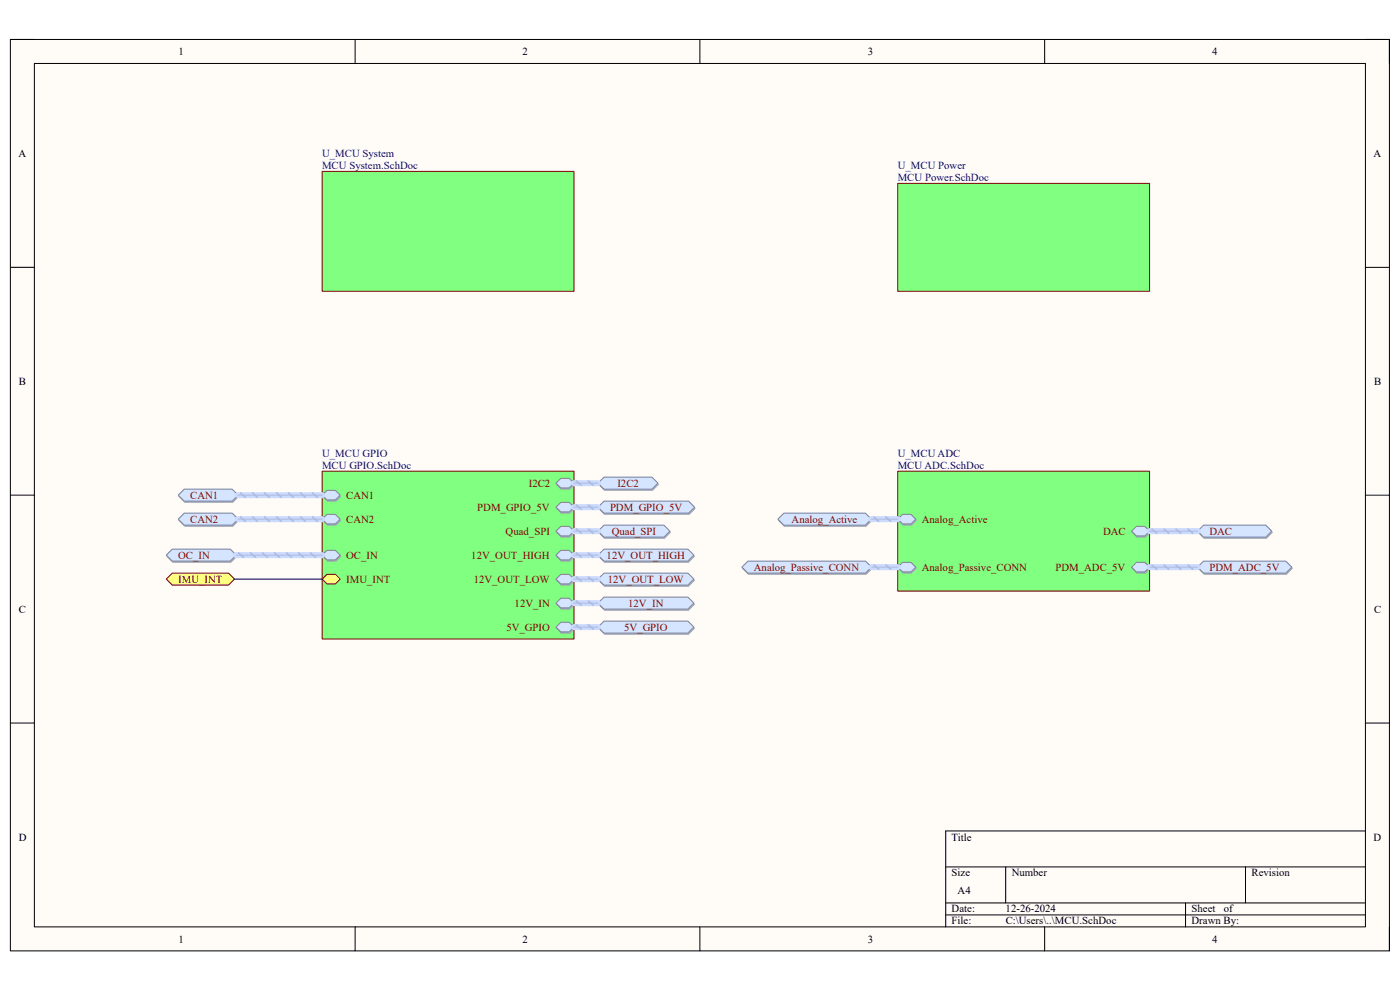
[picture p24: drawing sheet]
<svg xmlns="http://www.w3.org/2000/svg" width="297mm" height="210mm" viewBox="0 0 297 210" stroke-linecap="round" stroke-linejoin="round" font-family="sans-serif">
<defs><g id="words">
<g font-size="2.3">
<text x="37.9" y="11.7">1</text>
<text x="110.9" y="11.7">2</text>
<text x="184.1" y="11.7">3</text>
<text x="257.1" y="11.7">4</text>
<text x="3.9" y="33.3">A</text>
<text x="291.4" y="33.3">A</text>
<text x="4" y="81.6">B</text>
<text x="291.5" y="81.6">B</text>
<text x="4" y="130">C</text>
<text x="291.5" y="130">C</text>
<text x="4" y="178.3">D</text>
<text x="201.9" y="178.3">Title</text>
<text x="291.4" y="178.3">D</text>
<text x="201.9" y="185.9">Size</text>
<text x="214.6" y="185.9">Number</text>
<text x="265.5" y="185.9">Revision</text>
<text x="203.2" y="189.7">A4</text>
<text x="201.9" y="193.5">Date:</text>
<text x="201.9" y="196.1">File:</text>
<text x="213.3" y="193.5">12-26-2024</text>
<text x="213.4" y="196.1">C:\Users\..\MCU.SchDoc</text>
<text x="252.8" y="196.1">Drawn By:</text>
<text x="252.8" y="193.5">Sheet</text>
<text x="259.6" y="193.5">of</text>
<text x="37.9" y="199.9">1</text>
<text x="110.9" y="199.9">2</text>
<text x="184.1" y="199.9">3</text>
<text x="257.1" y="199.9">4</text>
</g>
<g font-size="2.3" fill="#000080">
<text x="68.3" y="33.3">U_MCU System</text>
<text x="68.3" y="35.9">MCU System.SchDoc</text>
<text x="190.5" y="35.9">U_MCU Power</text>
<text x="190.5" y="38.4">MCU Power.SchDoc</text>
<text x="68.3" y="96.9">U_MCU GPIO</text>
<text x="68.3" y="99.4">MCU GPIO.SchDoc</text>
<text x="190.5" y="96.9">U_MCU ADC</text>
<text x="190.5" y="99.4">MCU ADC.SchDoc</text>
</g>
<g font-size="2.3" fill="#800000">
<text x="40.3" y="105.8">CAN1</text>
<text x="73.4" y="105.8">CAN1</text>
<text x="112.2" y="103.3">I2C2</text>
<text x="131" y="103.3">I2C2</text>
<text x="40.3" y="110.9">CAN2</text>
<text x="73.4" y="110.9">CAN2</text>
<text x="101.3" y="108.3">PDM_GPIO_5V</text>
<text x="107.3" y="113.4">Quad_SPI</text>
<text x="129.4" y="108.3">PDM_GPIO_5V</text>
<text x="129.8" y="113.4">Quad_SPI</text>
<text x="167.9" y="110.9">Analog_Active</text>
<text x="195.5" y="110.9">Analog_Active</text>
<text x="234" y="113.4">DAC</text>
<text x="256.6" y="113.4">DAC</text>
<text x="37.8" y="118.5">OC_IN</text>
<text x="73.4" y="118.5">OC_IN</text>
<text x="100" y="118.5">12V_OUT_HIGH</text>
<text x="128.7" y="118.5">12V_OUT_HIGH</text>
<text x="37.8" y="123.6">IMU_INT</text>
<text x="73.4" y="123.6">IMU_INT</text>
<text x="100.5" y="123.6">12V_OUT_LOW</text>
<text x="128.9" y="123.6">12V_OUT_LOW</text>
<text x="159.9" y="121.1">Analog_Passive_CONN</text>
<text x="195.5" y="121.1">Analog_Passive_CONN</text>
<text x="223.9" y="121.1">PDM_ADC_5V</text>
<text x="256.6" y="121.1">PDM_ADC_5V</text>
<text x="109.2" y="128.7">12V_IN</text>
<text x="133.3" y="128.7">12V_IN</text>
<text x="107.4" y="133.8">5V_GPIO</text>
<text x="132.4" y="133.8">5V_GPIO</text>
</g>
</g></defs>
<path d="M2.2 8.4h292.6v193.3h-292.6z" fill-rule="evenodd" fill="#fffcf8"/>
<path d="M2.2 8.4h292.6v193.3h-292.6z" fill="none" stroke="#000" stroke-width=".21"/>
<path d="M7.3 13.5h282.4v183.1h-282.4z" fill-rule="evenodd" fill="#fffcf8"/>
<g fill="none" stroke="#000" stroke-width=".21">
<path d="M2.2 8.4h5.1M7.3 13.5h282.4v183.1h-282.4zM75.3 8.4v5.1M148.5 8.4v5.1M221.6 8.4v5.1M289.7 8.4h5.1v5.1M2.2 56.7h5.1M289.7 56.7h5.1M2.2 105h5.1M289.7 105.1h5.1M2.2 153.4h5.1M289.7 153.4h5.1"/>
<path d="M289.7 176.3h-89.1v20.3M75.3 196.6v5.1M148.5 196.6v5.1M200.6 183.9h89.1M200.6 191.5h89.1M200.6 194.1h89.1M213.4 183.9v7.6M221.6 196.6v5.1M251.5 191.5v5.1M264.2 183.9v7.6M294.8 196.6v5.1"/>
</g>
<path d="M190.5 38.9h53.4v22.9h-53.4z" fill-rule="evenodd" fill="#80ff80"/>
<path d="M190.5 38.9h53.4v22.9h-53.4z" fill="none" stroke="#800000" stroke-width=".21"/>
<path d="M68.3 36.4h53.5v25.4h-53.5z" fill-rule="evenodd" fill="#80ff80"/>
<path d="M68.3 36.4h53.5v25.4h-53.5z" fill="none" stroke="#800000" stroke-width=".21"/>
<path d="M39.2 104h10.2l1.3 1.3-1.3 1.3h-10.2l-1.3-1.3z" fill-rule="evenodd" fill="#bac0ca"/>
<path d="M39.2 104h10.2l1.3 1.3-1.3 1.3h-10.2l-1.3-1.3z" fill="none" stroke="#a6acb6" stroke-width=".21"/>
<path d="M37.8 105l1.3-1.2h10.2l1.2 1.2-1.2 1.3h-10.2z" fill-rule="evenodd" fill="#d5e4ff"/>
<path d="M37.8 105l1.3-1.2h10.2l1.2 1.2-1.2 1.3h-10.2z" fill="none" stroke="#71809b" stroke-width=".21"/>
<path d="M39.2 109.1h10.2l1.3 1.3-1.3 1.3h-10.2l-1.3-1.3z" fill-rule="evenodd" fill="#bac0ca"/>
<path d="M39.2 109.1h10.2l1.3 1.3-1.3 1.3h-10.2l-1.3-1.3z" fill="none" stroke="#a6acb6" stroke-width=".21"/>
<path d="M39.1 108.9h10.2l1.2 1.2-1.2 1.3h-10.2l-1.3-1.3z" fill-rule="evenodd" fill="#d5e4ff"/>
<path d="M39.1 108.9h10.2l1.2 1.2-1.2 1.3h-10.2l-1.3-1.3z" fill="none" stroke="#71809b" stroke-width=".21"/>
<path d="M254.2 112.9l1.3-1.2h13.2l1.2 1.2-1.2 1.3h-13.2z" fill-rule="evenodd" fill="#bac0ca"/>
<path d="M254.2 112.9l1.3-1.2h13.2l1.2 1.2-1.2 1.3h-13.2z" fill="none" stroke="#a6acb6" stroke-width=".21"/>
<path d="M255.3 111.4h13.2l1.3 1.3-1.3 1.3h-13.2l-1.2-1.3z" fill-rule="evenodd" fill="#d5e4ff"/>
<path d="M255.3 111.4h13.2l1.3 1.3-1.3 1.3h-13.2l-1.2-1.3z" fill="none" stroke="#71809b" stroke-width=".21"/>
<path d="M36.7 116.7h12.3l1.3 1.3-1.3 1.3h-12.3l-1.3-1.3z" fill-rule="evenodd" fill="#bac0ca"/>
<path d="M36.7 116.7h12.3l1.3 1.3-1.3 1.3h-12.3l-1.3-1.3z" fill="none" stroke="#a6acb6" stroke-width=".21"/>
<path d="M36.5 116.5h12.4l1.2 1.3-1.2 1.2h-12.4l-1.2-1.2z" fill-rule="evenodd" fill="#d5e4ff"/>
<path d="M36.5 116.5h12.4l1.2 1.3-1.2 1.2h-12.4l-1.2-1.2z" fill="none" stroke="#71809b" stroke-width=".21"/>
<path d="M166.4 109.1h17.3l1.3 1.3-1.3 1.3h-17.3l-1.2-1.3z" fill-rule="evenodd" fill="#bac0ca"/>
<path d="M166.4 109.1h17.3l1.3 1.3-1.3 1.3h-17.3l-1.2-1.3z" fill="none" stroke="#a6acb6" stroke-width=".21"/>
<path d="M165 110.1l1.3-1.2h17.3l1.3 1.2-1.3 1.3h-17.3z" fill-rule="evenodd" fill="#d5e4ff"/>
<path d="M165 110.1l1.3-1.2h17.3l1.3 1.2-1.3 1.3h-17.3z" fill="none" stroke="#71809b" stroke-width=".21"/>
<path d="M127 107.8l1.3-1.2h17.9l1.3 1.2-1.3 1.3h-17.9z" fill-rule="evenodd" fill="#bac0ca"/>
<path d="M127 107.8l1.3-1.2h17.9l1.3 1.2-1.3 1.3h-17.9z" fill="none" stroke="#a6acb6" stroke-width=".21"/>
<path d="M126.9 107.6l1.2-1.3h18l1.3 1.3-1.3 1.3h-18z" fill-rule="evenodd" fill="#d5e4ff"/>
<path d="M126.9 107.6l1.2-1.3h18l1.3 1.3-1.3 1.3h-18z" fill="none" stroke="#71809b" stroke-width=".21"/>
<path d="M190.5 100h53.4v25.4h-53.4z" fill-rule="evenodd" fill="#80ff80"/>
<path d="M190.5 100h53.4v25.4h-53.4z" fill="none" stroke="#800000" stroke-width=".21"/>
<path d="M241.2 111.9h1.8l1 1-1 1.1h-1.8l-1-1.1z" fill-rule="evenodd" fill="#bac0ca"/>
<path d="M241.2 111.9h1.8l1 1-1 1.1h-1.8l-1-1.1z" fill="none" stroke="#a6acb6" stroke-width=".21"/>
<path d="M240.1 112.7l1-1h1.8l1 1-1 1h-1.8z" fill-rule="evenodd" fill="#d5e4ff"/>
<path d="M240.1 112.7l1-1h1.8l1 1-1 1h-1.8z" fill="none" stroke="#71809b" stroke-width=".21"/>
<path d="M190.6 110.4l1-1h1.8l1 1-1 1h-1.8z" fill-rule="evenodd" fill="#bac0ca"/>
<path d="M190.6 110.4l1-1h1.8l1 1-1 1h-1.8z" fill="none" stroke="#a6acb6" stroke-width=".21"/>
<path d="M190.5 110.1l1-1h1.8l1 1-1 1.1h-1.8z" fill-rule="evenodd" fill="#d5e4ff"/>
<path d="M190.5 110.1l1-1h1.8l1 1-1 1.1h-1.8z" fill="none" stroke="#71809b" stroke-width=".21"/>
<path d="M241.2 119.5h1.8l1 1.1-1 1h-1.8l-1-1z" fill-rule="evenodd" fill="#bac0ca"/>
<path d="M241.2 119.5h1.8l1 1.1-1 1h-1.8l-1-1z" fill="none" stroke="#a6acb6" stroke-width=".21"/>
<path d="M240.1 120.3l1-1h1.8l1 1-1 1h-1.8z" fill-rule="evenodd" fill="#d5e4ff"/>
<path d="M240.1 120.3l1-1h1.8l1 1-1 1h-1.8z" fill="none" stroke="#71809b" stroke-width=".21"/>
<path d="M190.6 120.6l1-1.1h1.8l1 1.1-1 1h-1.8z" fill-rule="evenodd" fill="#bac0ca"/>
<path d="M190.6 120.6l1-1.1h1.8l1 1.1-1 1h-1.8z" fill="none" stroke="#a6acb6" stroke-width=".21"/>
<path d="M190.5 120.3l1-1h1.8l1 1-1 1h-1.8z" fill-rule="evenodd" fill="#d5e4ff"/>
<path d="M190.5 120.3l1-1h1.8l1 1-1 1h-1.8z" fill="none" stroke="#71809b" stroke-width=".21"/>
<path d="M254.2 120.6l1.3-1.3h17.4l1.3 1.3-1.3 1.2h-17.4z" fill-rule="evenodd" fill="#bac0ca"/>
<path d="M254.2 120.6l1.3-1.3h17.4l1.3 1.3-1.3 1.2h-17.4z" fill="none" stroke="#a6acb6" stroke-width=".21"/>
<path d="M254.1 120.3l1.2-1.3h17.5l1.3 1.3-1.3 1.3h-17.5z" fill-rule="evenodd" fill="#d5e4ff"/>
<path d="M254.1 120.3l1.2-1.3h17.5l1.3 1.3-1.3 1.3h-17.5z" fill="none" stroke="#71809b" stroke-width=".21"/>
<path d="M157.5 120.6l1.3-1.3h25l1.2 1.3-1.2 1.2h-25z" fill-rule="evenodd" fill="#bac0ca"/>
<path d="M157.5 120.6l1.3-1.3h25l1.2 1.3-1.2 1.2h-25z" fill="none" stroke="#a6acb6" stroke-width=".21"/>
<path d="M157.4 120.3l1.3-1.3h24.9l1.3 1.3-1.3 1.3h-24.9z" fill-rule="evenodd" fill="#d5e4ff"/>
<path d="M157.4 120.3l1.3-1.3h24.9l1.3 1.3-1.3 1.3h-24.9z" fill="none" stroke="#71809b" stroke-width=".21"/>
<path d="M127 102.8l1.3-1.3h10.1l1.3 1.3-1.3 1.2h-10.1z" fill-rule="evenodd" fill="#bac0ca"/>
<path d="M127 102.8l1.3-1.3h10.1l1.3 1.3-1.3 1.2h-10.1z" fill="none" stroke="#a6acb6" stroke-width=".21"/>
<path d="M126.9 102.5l1.2-1.3h10.2l1.3 1.3-1.3 1.3h-10.2z" fill-rule="evenodd" fill="#d5e4ff"/>
<path d="M126.9 102.5l1.2-1.3h10.2l1.3 1.3-1.3 1.3h-10.2z" fill="none" stroke="#71809b" stroke-width=".21"/>
<path d="M68.3 100h53.5v35.6h-53.5z" fill-rule="evenodd" fill="#80ff80"/>
<path d="M68.3 100h53.5v35.6h-53.5z" fill="none" stroke="#800000" stroke-width=".21"/>
<path d="M68.5 105.3l1-1h1.8l1 1-1 1h-1.8z" fill-rule="evenodd" fill="#bac0ca"/>
<path d="M68.5 105.3l1-1h1.8l1 1-1 1h-1.8z" fill="none" stroke="#a6acb6" stroke-width=".21"/>
<path d="M68.3 105l1.1-1h1.7l1.1 1-1.1 1.1h-1.7z" fill-rule="evenodd" fill="#d5e4ff"/>
<path d="M68.3 105l1.1-1h1.7l1.1 1-1.1 1.1h-1.7z" fill="none" stroke="#71809b" stroke-width=".21"/>
<path d="M69.5 109.4h1.8l1 1-1 1h-1.8l-1-1z" fill-rule="evenodd" fill="#bac0ca"/>
<path d="M69.5 109.4h1.8l1 1-1 1h-1.8l-1-1z" fill="none" stroke="#a6acb6" stroke-width=".21"/>
<path d="M69.4 109.1h1.7l1.1 1-1.1 1.1h-1.7l-1.1-1.1z" fill-rule="evenodd" fill="#d5e4ff"/>
<path d="M69.4 109.1h1.7l1.1 1-1.1 1.1h-1.7l-1.1-1.1z" fill="none" stroke="#71809b" stroke-width=".21"/>
<path d="M68.5 118l1-1h1.8l1 1-1 1h-1.8z" fill-rule="evenodd" fill="#bac0ca"/>
<path d="M68.5 118l1-1h1.8l1 1-1 1h-1.8z" fill="none" stroke="#a6acb6" stroke-width=".21"/>
<path d="M69.4 116.7h1.7l1.1 1.1-1.1 1h-1.7l-1.1-1z" fill-rule="evenodd" fill="#d5e4ff"/>
<path d="M69.4 116.7h1.7l1.1 1.1-1.1 1h-1.7l-1.1-1z" fill="none" stroke="#71809b" stroke-width=".21"/>
<path d="M118.1 107.8l1-1h1.8l1 1-1 1.1h-1.8z" fill-rule="evenodd" fill="#bac0ca"/>
<path d="M118.1 107.8l1-1h1.8l1 1-1 1.1h-1.8z" fill="none" stroke="#a6acb6" stroke-width=".21"/>
<path d="M119 106.6h1.8l1 1-1 1h-1.8l-1-1z" fill-rule="evenodd" fill="#d5e4ff"/>
<path d="M119 106.6h1.8l1 1-1 1h-1.8l-1-1z" fill="none" stroke="#71809b" stroke-width=".21"/>
<path d="M118.1 102.8l1-1.1h1.8l1 1.1-1 1h-1.8z" fill-rule="evenodd" fill="#bac0ca"/>
<path d="M118.1 102.8l1-1.1h1.8l1 1.1-1 1h-1.8z" fill="none" stroke="#a6acb6" stroke-width=".21"/>
<path d="M118 102.5l1-1h1.8l1 1-1 1h-1.8z" fill-rule="evenodd" fill="#d5e4ff"/>
<path d="M118 102.5l1-1h1.8l1 1-1 1h-1.8z" fill="none" stroke="#71809b" stroke-width=".21"/>
<path d="M68.3 122.9l1.1-1.1h1.7l1.1 1.1-1.1 1h-1.7z" fill-rule="evenodd" fill="#ffff80"/>
<path d="M68.3 122.9l1.1-1.1h1.7l1.1 1.1-1.1 1h-1.7z" fill="none" stroke="#800000" stroke-width=".21"/>
<path d="M118.1 112.9l1-1h1.8l1 1-1 1.1h-1.8z" fill-rule="evenodd" fill="#bac0ca"/>
<path d="M118.1 112.9l1-1h1.8l1 1-1 1.1h-1.8z" fill="none" stroke="#a6acb6" stroke-width=".21"/>
<path d="M118 112.7l1-1h1.8l1 1-1 1h-1.8z" fill-rule="evenodd" fill="#d5e4ff"/>
<path d="M118 112.7l1-1h1.8l1 1-1 1h-1.8z" fill="none" stroke="#71809b" stroke-width=".21"/>
<path d="M118.1 118l1-1h1.8l1 1-1 1h-1.8z" fill-rule="evenodd" fill="#bac0ca"/>
<path d="M118.1 118l1-1h1.8l1 1-1 1h-1.8z" fill="none" stroke="#a6acb6" stroke-width=".21"/>
<path d="M119 116.7h1.8l1 1.1-1 1h-1.8l-1-1z" fill-rule="evenodd" fill="#d5e4ff"/>
<path d="M119 116.7h1.8l1 1.1-1 1h-1.8l-1-1z" fill="none" stroke="#71809b" stroke-width=".21"/>
<path d="M118.1 123.1l1-1h1.8l1 1-1 1h-1.8z" fill-rule="evenodd" fill="#bac0ca"/>
<path d="M118.1 123.1l1-1h1.8l1 1-1 1h-1.8z" fill="none" stroke="#a6acb6" stroke-width=".21"/>
<path d="M118 122.9l1-1.1h1.8l1 1.1-1 1h-1.8z" fill-rule="evenodd" fill="#d5e4ff"/>
<path d="M118 122.9l1-1.1h1.8l1 1.1-1 1h-1.8z" fill="none" stroke="#71809b" stroke-width=".21"/>
<path d="M118.1 128.2l1-1h1.8l1 1-1 1h-1.8z" fill-rule="evenodd" fill="#bac0ca"/>
<path d="M118.1 128.2l1-1h1.8l1 1-1 1h-1.8z" fill="none" stroke="#a6acb6" stroke-width=".21"/>
<path d="M119 126.9h1.8l1 1-1 1.1h-1.8l-1-1.1z" fill-rule="evenodd" fill="#d5e4ff"/>
<path d="M119 126.9h1.8l1 1-1 1.1h-1.8l-1-1.1z" fill="none" stroke="#71809b" stroke-width=".21"/>
<path d="M118.1 133.3l1-1h1.8l1 1-1 1h-1.8z" fill-rule="evenodd" fill="#bac0ca"/>
<path d="M118.1 133.3l1-1h1.8l1 1-1 1h-1.8z" fill="none" stroke="#a6acb6" stroke-width=".21"/>
<path d="M118 133l1-1h1.8l1 1-1 1h-1.8z" fill-rule="evenodd" fill="#d5e4ff"/>
<path d="M118 133l1-1h1.8l1 1-1 1h-1.8z" fill="none" stroke="#71809b" stroke-width=".21"/>
<path d="M35.3 122.9l1.2-1.3h12l1.2 1.3-1.2 1.2h-12z" fill-rule="evenodd" fill="#ffff80"/>
<path d="M35.3 122.9l1.2-1.3h12l1.2 1.3-1.2 1.2h-12z" fill="none" stroke="#800000" stroke-width=".21"/>
<path d="M127 112.9l1.3-1.2h12.7l1.3 1.2-1.3 1.3h-12.7z" fill-rule="evenodd" fill="#bac0ca"/>
<path d="M127 112.9l1.3-1.2h12.7l1.3 1.2-1.3 1.3h-12.7z" fill="none" stroke="#a6acb6" stroke-width=".21"/>
<path d="M126.9 112.7l1.2-1.3h12.8l1.2 1.3-1.2 1.3h-12.8z" fill-rule="evenodd" fill="#d5e4ff"/>
<path d="M126.9 112.7l1.2-1.3h12.8l1.2 1.3-1.2 1.3h-12.8z" fill="none" stroke="#71809b" stroke-width=".21"/>
<path d="M127 118l1.3-1.3h17.8l1.2 1.3-1.2 1.3h-17.8z" fill-rule="evenodd" fill="#bac0ca"/>
<path d="M127 118l1.3-1.3h17.8l1.2 1.3-1.2 1.3h-17.8z" fill="none" stroke="#a6acb6" stroke-width=".21"/>
<path d="M126.9 117.8l1.2-1.3h17.8l1.3 1.3-1.3 1.2h-17.8z" fill-rule="evenodd" fill="#d5e4ff"/>
<path d="M126.9 117.8l1.2-1.3h17.8l1.3 1.3-1.3 1.2h-17.8z" fill="none" stroke="#71809b" stroke-width=".21"/>
<path d="M127 123.1l1.3-1.3h17.8l1.2 1.3-1.2 1.3h-17.8z" fill-rule="evenodd" fill="#bac0ca"/>
<path d="M127 123.1l1.3-1.3h17.8l1.2 1.3-1.2 1.3h-17.8z" fill="none" stroke="#a6acb6" stroke-width=".21"/>
<path d="M126.9 122.9l1.2-1.3h17.8l1.3 1.3-1.3 1.2h-17.8z" fill-rule="evenodd" fill="#d5e4ff"/>
<path d="M126.9 122.9l1.2-1.3h17.8l1.3 1.3-1.3 1.2h-17.8z" fill="none" stroke="#71809b" stroke-width=".21"/>
<path d="M127 128.2l1.3-1.3h17.8l1.2 1.3-1.2 1.3h-17.8z" fill-rule="evenodd" fill="#bac0ca"/>
<path d="M127 128.2l1.3-1.3h17.8l1.2 1.3-1.2 1.3h-17.8z" fill="none" stroke="#a6acb6" stroke-width=".21"/>
<path d="M126.9 127.9l1.2-1.2h17.8l1.3 1.2-1.3 1.3h-17.8z" fill-rule="evenodd" fill="#d5e4ff"/>
<path d="M126.9 127.9l1.2-1.2h17.8l1.3 1.2-1.3 1.3h-17.8z" fill="none" stroke="#71809b" stroke-width=".21"/>
<path d="M127 133.3l1.3-1.3h17.8l1.2 1.3-1.2 1.3h-17.8z" fill-rule="evenodd" fill="#bac0ca"/>
<path d="M127 133.3l1.3-1.3h17.8l1.2 1.3-1.2 1.3h-17.8z" fill="none" stroke="#a6acb6" stroke-width=".21"/>
<path d="M126.9 133l1.2-1.2h17.8l1.3 1.2-1.3 1.3h-17.8z" fill-rule="evenodd" fill="#d5e4ff"/>
<path d="M126.9 133l1.2-1.2h17.8l1.3 1.2-1.3 1.3h-17.8z" fill="none" stroke="#71809b" stroke-width=".21"/>
<path d="M49.7 122.9h18.6" fill="none" stroke="#000080" stroke-width=".25"/>
<g fill="none" stroke="#cbdaff" stroke-width="1.3">
<path d="M50.1 117.8h18.2M50.5 105h17.8M50.5 110.1h17.8M121.8 117.8h5.1M121.8 107.6h5.1M121.8 102.5h5.1M121.8 112.7h5.1M184.9 110.1h5.6M243.9 112.7h10.2M121.8 122.9h5.1M121.8 127.9h5.1M121.8 133h5.1"/>
<path d="M184.9 120.3h5.6M243.9 120.3h10.2"/>
</g>
<g fill="none" stroke="#adbce7" stroke-width=".38">
<path d="M50.6 117.3l1.1 .9M51 104.6l1.1 .9M51 109.7l1.1 .9M53.2 117.3l1 .9M53.6 104.6l1 .9M53.6 109.7l1 .9M55.7 117.3l1 .9M56.1 104.6l1.1 .9M56.1 109.7l1.1 .9M58.3 117.3l1 .9M58.7 104.6l1 .9M58.7 109.7l1 .9"/>
<path d="M60.8 117.3l1 .9M61.2 104.6l1 .9M61.2 109.7l1 .9M63.4 117.3l1 .9M63.8 104.6l1 .9M63.8 109.7l1 .9M65.9 117.3l1 .9M66.3 104.6l1 .9M66.3 109.7l1 .9M122.3 107.1l1 .9M122.3 102.1l1 .8M122.3 112.2l1 .9"/>
<path d="M122.3 117.3l1 .9M124.8 107.1l1 .9M124.8 102.1l1 .8M124.8 112.2l1 .9M124.8 117.3l1 .9M185.4 109.7l1 .9M185.4 119.9l1 .9M187.9 109.7l1 .9M188 119.9l1 .9M244.4 112.2l1 .9M244.4 119.9l1 .9M246.9 112.2l1.1 .9"/>
<path d="M246.9 119.9l1.1 .9M249.5 112.2l1 .9M249.5 119.9l1 .9M252 112.2l1 .9M252 119.9l1 .9M122.3 122.4l1 .9M122.3 127.5l1 .9M122.3 132.6l1 .9M124.8 122.4l1 .9M124.8 127.5l1 .9M124.8 132.6l1 .9"/>
</g>
<g fill="none" stroke="#adbce7" stroke-width=".25">
<path d="M50.1 117.8h18.2M50.5 105h17.8M50.5 110.1h17.8M121.8 117.8h5.1M121.8 107.6h5.1M121.8 102.5h5.1M121.8 112.7h5.1M184.9 110.1h5.6M243.9 112.7h10.2M121.8 122.9h5.1M121.8 127.9h5.1M121.8 133h5.1"/>
<path d="M184.9 120.3h5.6M243.9 120.3h10.2"/>
</g>
<use href="#words"/>
</svg>
